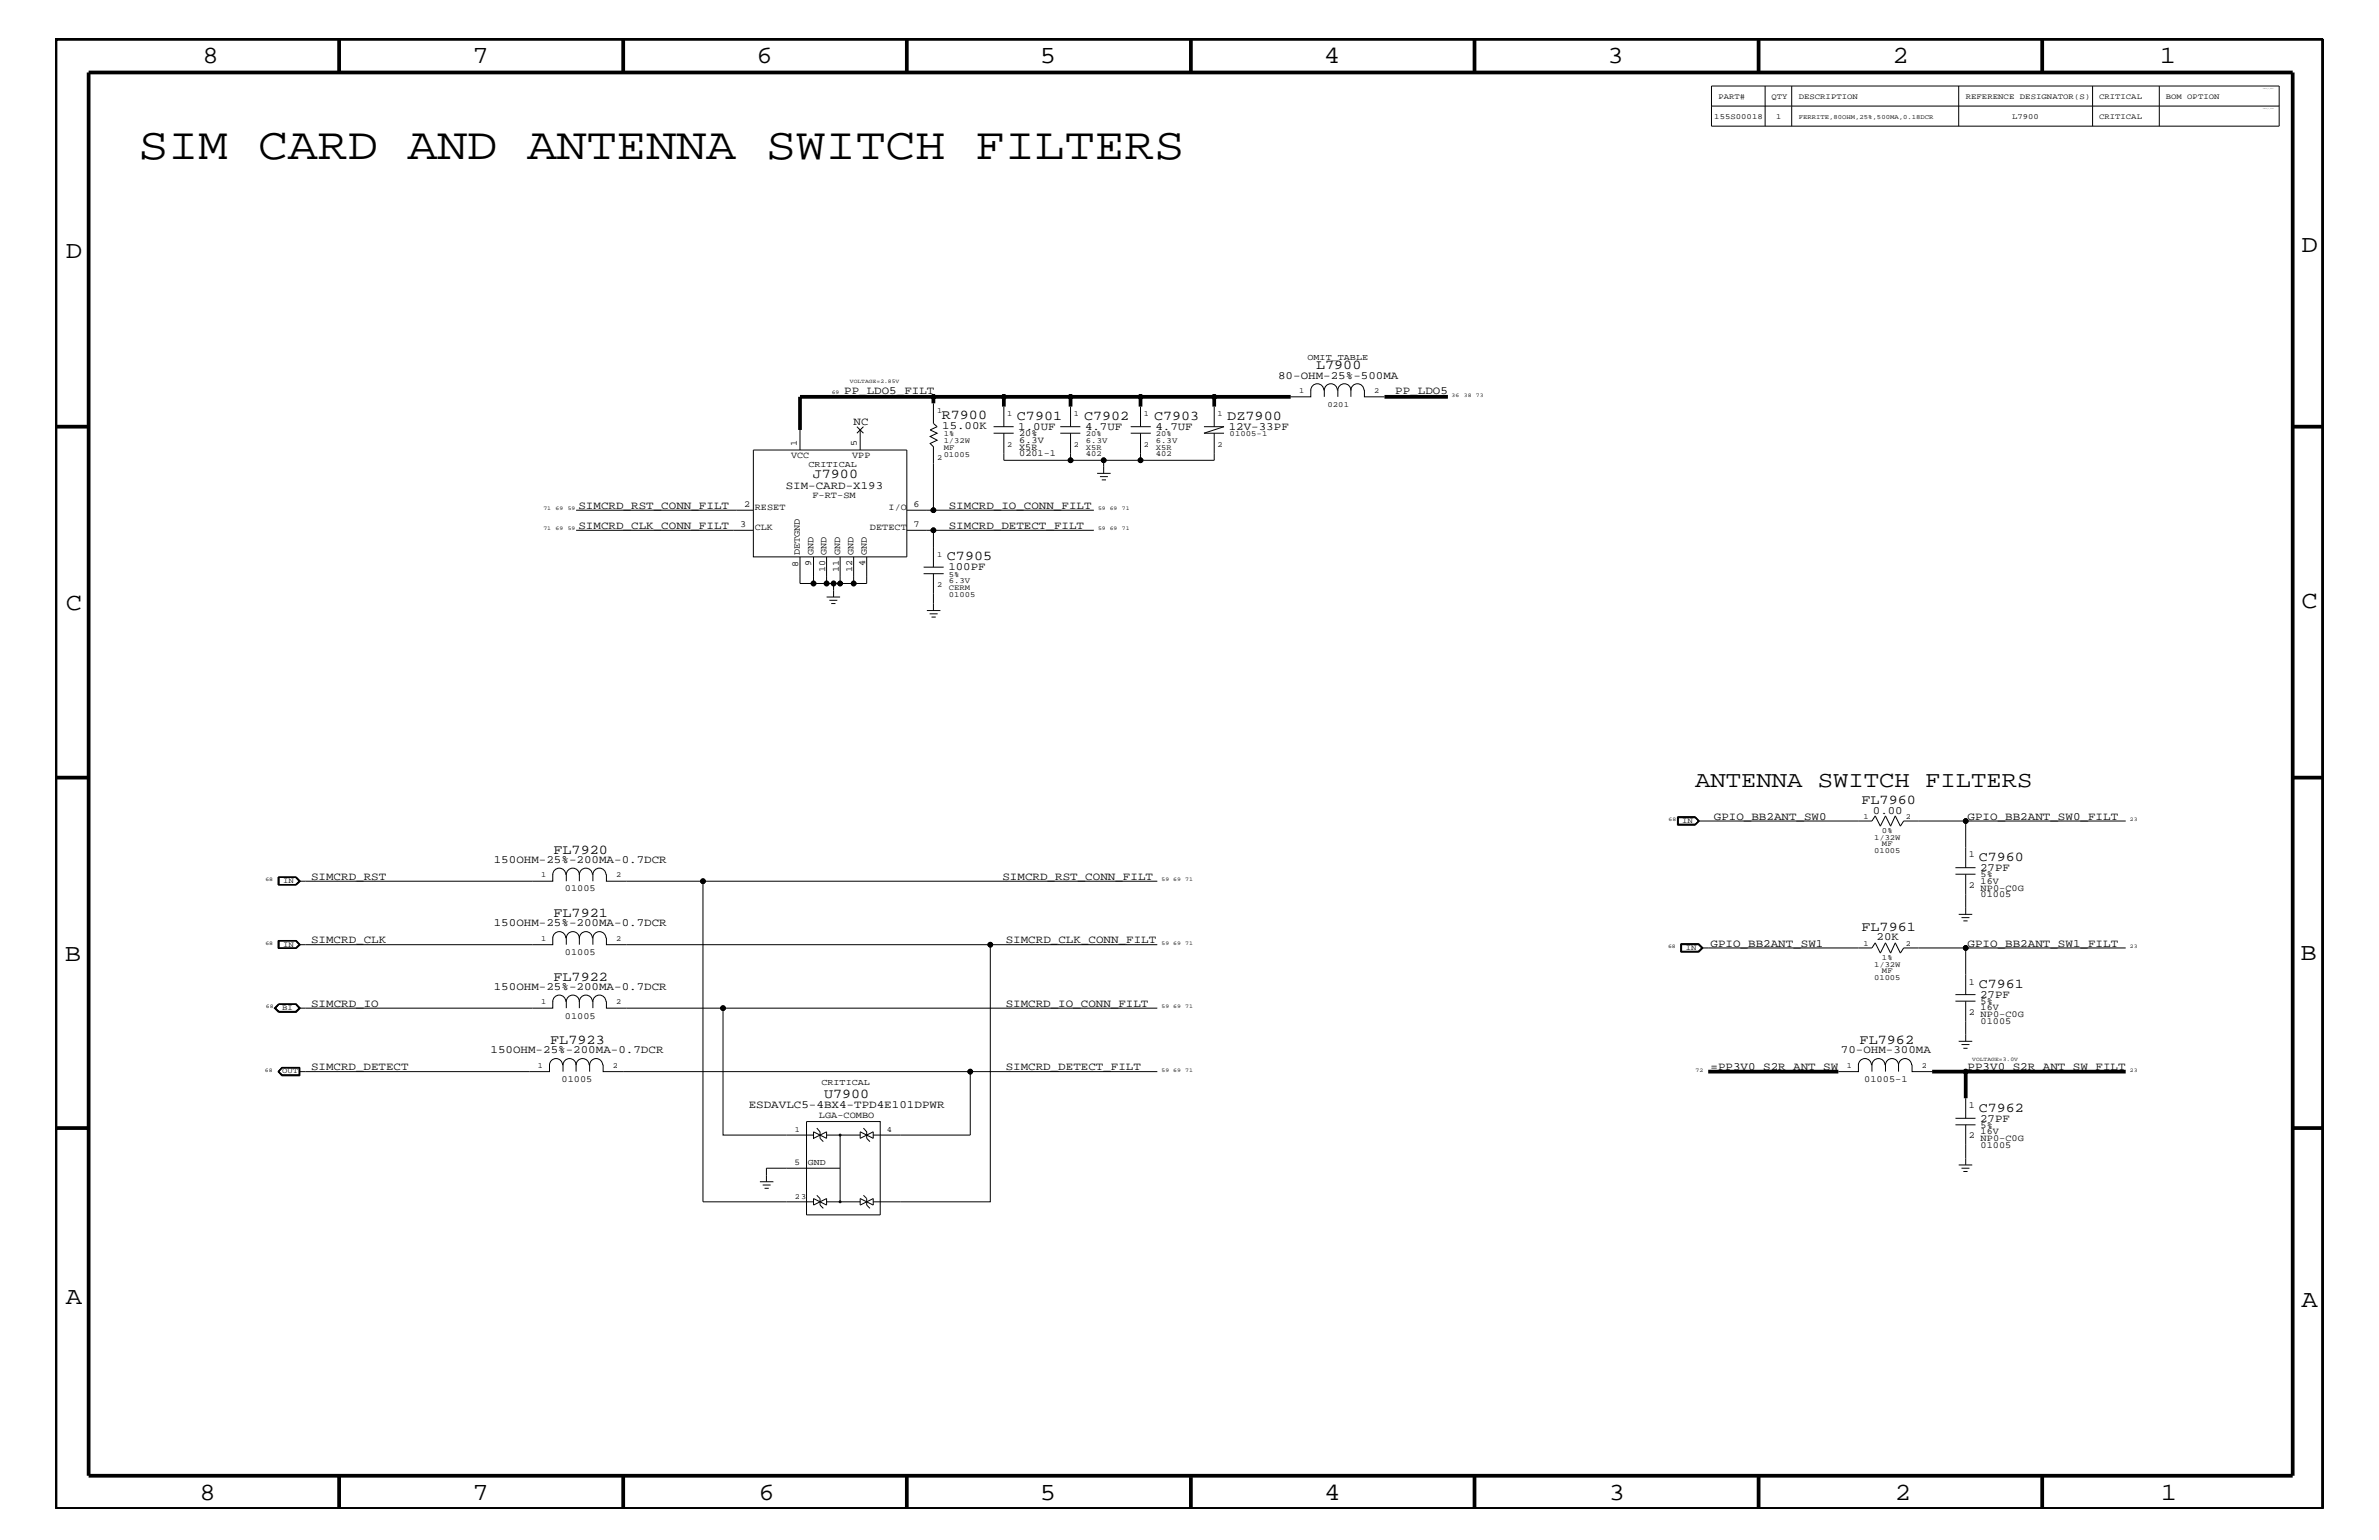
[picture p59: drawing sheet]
<svg xmlns="http://www.w3.org/2000/svg" width="432mm" height="279mm" viewBox="0 0 432 279" stroke-linecap="round" stroke-linejoin="round" font-family="sans-serif">
<defs><g id="words">
<text font-size="8.2" x="25.1" y="28.9">SIM CARD AND ANTENNA SWITCH FILTERS</text>
<g font-size="4.5">
<text x="36.7" y="11.5">8</text>
<text x="85.8" y="11.5">7</text>
<text x="137.3" y="11.5">6</text>
<text x="188.7" y="11.5">5</text>
<text x="240.3" y="11.5">4</text>
<text x="291.8" y="11.5">3</text>
<text x="343.5" y="11.5">2</text>
<text x="392" y="11.5">1</text>
<text x="11.9" y="46.8">D</text>
<text x="417.7" y="45.7">D</text>
<text x="11.9" y="110.6">C</text>
<text x="417.7" y="110.3">C</text>
<text x="11.8" y="174.3">B</text>
<text x="417.6" y="174.2">B</text>
<text x="11.9" y="236.7">A</text>
<text x="417.7" y="237.1">A</text>
<text x="36.2" y="272.1">8</text>
<text x="85.8" y="272.1">7</text>
<text x="137.7" y="272.1">6</text>
<text x="188.7" y="272.1">5</text>
<text x="240.4" y="272.1">4</text>
<text x="292" y="272.1">3</text>
<text x="343.9" y="272.1">2</text>
<text x="392.2" y="272.1">1</text>
</g>
<text font-size="4.1" x="307.7" y="142.9">ANTENNA SWITCH FILTERS</text>
<g font-size="2.5">
<text x="238.9" y="67">L7900</text>
<text x="170.9" y="76.1">R7900</text>
<text x="184.6" y="76.2">C7901</text>
<text x="196.8" y="76.2">C7902</text>
<text x="209.5" y="76.2">C7903</text>
<text x="222.8" y="76.2">DZ7900</text>
<text x="147.5" y="86.6">J7900</text>
<text x="171.9" y="101.6">C7905</text>
<text x="337.9" y="145.9">FL7960</text>
<text x="100.5" y="154.9">FL7920</text>
<text x="359.2" y="156.2">C7960</text>
<text x="100.5" y="166.4">FL7921</text>
<text x="337.9" y="168.9">FL7961</text>
<text x="100.5" y="177.9">FL7922</text>
<text x="359.2" y="179.3">C7961</text>
<text x="99.9" y="189.4">FL7923</text>
<text x="337.5" y="189.4">FL7962</text>
<text x="149.6" y="199.2">U7900</text>
<text x="359.2" y="201.7">C7962</text>
</g>
<g font-size="2">
<text x="153.2" y="71.4">PP_LDO5_FILT</text>
<text x="232" y="68.7">80-OHM-25%-500MA</text>
<text x="253.2" y="71.4">PP_LDO5</text>
<text x="154.9" y="77.1">NC</text>
<text x="171" y="77.9">15.00K</text>
<text x="184.8" y="78">1.0UF</text>
<text x="196.9" y="78">4.7UF</text>
<text x="209.7" y="78">4.7UF</text>
<text x="223" y="78">12V-33PF</text>
<text x="142.6" y="88.7">SIM-CARD-X193</text>
<text x="105" y="92.3">SIMCRD_RST_CONN_FILT</text>
<text x="105" y="96">SIMCRD_CLK_CONN_FILT</text>
<text x="172.2" y="92.3">SIMCRD_IO_CONN_FILT</text>
<text x="172.2" y="96">SIMCRD_DETECT_FILT</text>
<text x="172.1" y="103.5">100PF</text>
<text x="311.1" y="148.7">GPIO_BB2ANT_SW0</text>
<text x="339.9" y="147.6">0.00</text>
<text x="357.1" y="148.7">GPIO_BB2ANT_SW0_FILT</text>
<text x="56.5" y="159.6">SIMCRD_RST</text>
<text x="89.6" y="156.6">150OHM-25%-200MA-0.7DCR</text>
<text x="181.9" y="159.6">SIMCRD_RST_CONN_FILT</text>
<text x="359.4" y="158">27PF</text>
<text x="56.5" y="171.1">SIMCRD_CLK</text>
<text x="89.6" y="168.1">150OHM-25%-200MA-0.7DCR</text>
<text x="182.5" y="171.1">SIMCRD_CLK_CONN_FILT</text>
<text x="310.5" y="171.7">GPIO_BB2ANT_SW1</text>
<text x="340.6" y="170.6">20K</text>
<text x="357.1" y="171.7">GPIO_BB2ANT_SW1_FILT</text>
<text x="89.6" y="179.6">150OHM-25%-200MA-0.7DCR</text>
<text x="56.5" y="182.7">SIMCRD_IO</text>
<text x="182.5" y="182.7">SIMCRD_IO_CONN_FILT</text>
<text x="359.4" y="181">27PF</text>
<text x="89" y="191.1">150OHM-25%-200MA-0.7DCR</text>
<text x="334.1" y="191.1">70-OHM-300MA</text>
<text x="56.5" y="194.2">SIMCRD_DETECT</text>
<text x="182.5" y="194.2">SIMCRD_DETECT_FILT</text>
<text x="310.5" y="194.2">=PP3V0_S2R_ANT_SW</text>
<text x="357.1" y="194.2">PP3V0_S2R_ANT_SW_FILT</text>
<text x="135.9" y="201">ESDAVLC5-4BX4-TPD4E101DPWR</text>
<text x="359.4" y="203.5">27PF</text>
</g>
<g font-size="1.7">
<text x="143.6" y="83.1">VCC</text>
<text x="144.6" y="81" transform="rotate(-90 144.6 81)">1</text>
<text x="154.7" y="83.1">VPP</text>
<text x="155.5" y="81" transform="rotate(-90 155.5 81)">5</text>
<text x="185" y="82.7">0201-1</text>
<text x="185" y="81.6">X5R</text>
<text x="185" y="79.2">20%</text>
<text x="185" y="80.3">6.3V</text>
<text x="134.4" y="95.6">3</text>
<text x="135" y="92">2</text>
<text x="137" y="92.6">RESET</text>
<text x="147.4" y="90.3">F-RT-SM</text>
<text x="161.3" y="92.6">I/O</text>
<text x="165.8" y="95.6">7</text>
<text x="165.8" y="92">6</text>
<text x="137" y="96.2">CLK</text>
<text x="145.2" y="100.8" transform="rotate(-90 145.2 100.8)">DETGND</text>
<text x="147.7" y="100.8" transform="rotate(-90 147.7 100.8)">GND</text>
<text x="150" y="100.8" transform="rotate(-90 150 100.8)">GND</text>
<text x="152.5" y="100.8" transform="rotate(-90 152.5 100.8)">GND</text>
<text x="154.9" y="100.8" transform="rotate(-90 154.9 100.8)">GND</text>
<text x="157.3" y="100.8" transform="rotate(-90 157.3 100.8)">GND</text>
<text x="157.9" y="96.2">DETECT</text>
<text x="144.9" y="102.8" transform="rotate(-90 144.9 102.8)">8</text>
<text x="147.2" y="102.7" transform="rotate(-90 147.2 102.7)">9</text>
<text x="149.8" y="103.8" transform="rotate(-90 149.8 103.8)">10</text>
<text x="152.2" y="103.8" transform="rotate(-90 152.2 103.8)">11</text>
<text x="154.7" y="103.8" transform="rotate(-90 154.7 103.8)">12</text>
<text x="157.1" y="102.7" transform="rotate(-90 157.1 102.7)">4</text>
<text x="357.4" y="155.6">1</text>
<text x="102.5" y="161.7">01005</text>
<text x="357.4" y="161.1">2</text>
<text x="359.5" y="161.6">NP0-C0G</text>
<text x="359.5" y="159.2">5%</text>
<text x="359.5" y="160.3">16V</text>
<text x="359.5" y="162.8">01005</text>
<text x="102.5" y="173.3">01005</text>
<text x="357.4" y="178.7">1</text>
<text x="102.5" y="184.9">01005</text>
<text x="357.4" y="184.1">2</text>
<text x="359.5" y="185.8">01005</text>
<text x="359.5" y="184.6">NP0-C0G</text>
<text x="359.5" y="183.3">16V</text>
<text x="359.5" y="182.2">5%</text>
<text x="101.9" y="196.4">01005</text>
<text x="338.4" y="196.4">01005-1</text>
<text x="148.6" y="202.9">LGA-COMBO</text>
<text x="357.4" y="201">1</text>
<text x="357.4" y="206.5">2</text>
<text x="359.5" y="208.2">01005</text>
<text x="359.5" y="207">NP0-C0G</text>
<text x="359.5" y="205.8">16V</text>
<text x="359.5" y="204.7">5%</text>
</g>
<g font-size="1.6">
<text x="237.3" y="65.3">OMIT_TABLE</text>
<text x="146.7" y="84.7">CRITICAL</text>
<text x="149.1" y="196.8">CRITICAL</text>
<text x="144.2" y="211.4">5</text>
<text x="146.6" y="211.4">GND</text>
</g>
<g font-size="1.4">
<text x="311.9" y="18">PART#</text>
<text x="321.6" y="18">QTY</text>
<text x="326.5" y="18">DESCRIPTION</text>
<text x="356.8" y="18">REFERENCE DESIGNATOR(S)</text>
<text x="381" y="18">CRITICAL</text>
<text x="393.1" y="18">BOM OPTION</text>
<text x="311.2" y="21.6">155S00018</text>
<text x="322.4" y="21.6">1</text>
<text x="365.2" y="21.6">L7900</text>
<text x="381" y="21.6">CRITICAL</text>
<text x="235.8" y="71.3">1</text>
<text x="249.4" y="71.3">2</text>
<text x="170.1" y="75">1</text>
<text x="182.8" y="75.6">1</text>
<text x="194.9" y="75.6">1</text>
<text x="207.6" y="75.6">1</text>
<text x="221" y="75.6">1</text>
<text x="241" y="73.9">0201</text>
<text x="170.1" y="83.5">2</text>
<text x="171.3" y="81.6">MF</text>
<text x="171.3" y="79.2">1%</text>
<text x="171.3" y="82.8">01005</text>
<text x="171.3" y="80.5">1/32W</text>
<text x="182.8" y="81.1">2</text>
<text x="194.9" y="81.1">2</text>
<text x="197.1" y="82.7">402</text>
<text x="197.1" y="79.2">20%</text>
<text x="197.1" y="81.6">X5R</text>
<text x="197.1" y="80.3">6.3V</text>
<text x="207.6" y="81.1">2</text>
<text x="209.8" y="81.6">X5R</text>
<text x="209.8" y="82.7">402</text>
<text x="209.8" y="79.2">20%</text>
<text x="209.8" y="80.3">6.3V</text>
<text x="221" y="81.1">2</text>
<text x="223.2" y="79.1">01005-1</text>
<text x="170.1" y="101">1</text>
<text x="170.1" y="106.5">2</text>
<text x="172.2" y="104.7">5%</text>
<text x="172.2" y="107">CERM</text>
<text x="172.2" y="105.8">6.3V</text>
<text x="172.2" y="108.2">01005</text>
<text x="305.3" y="149.3">IN</text>
<text x="338.2" y="148.5">1</text>
<text x="345.9" y="148.5">2</text>
<text x="340.1" y="152.3">1/32W</text>
<text x="340.1" y="154.7">01005</text>
<text x="341.6" y="153.5">MF</text>
<text x="341.6" y="151.1">0%</text>
<text x="51.4" y="160.2">IN</text>
<text x="98.2" y="159.2">1</text>
<text x="111.8" y="159.2">2</text>
<text x="51.4" y="171.7">IN</text>
<text x="98.2" y="170.7">1</text>
<text x="111.8" y="170.7">2</text>
<text x="306" y="172.3">IN</text>
<text x="338.2" y="171.6">1</text>
<text x="345.9" y="171.6">2</text>
<text x="340.1" y="175.4">1/32W</text>
<text x="340.1" y="177.7">01005</text>
<text x="341.6" y="176.6">MF</text>
<text x="341.6" y="174.2">1%</text>
<text x="51.2" y="183.2">BI</text>
<text x="98.2" y="182.2">1</text>
<text x="111.8" y="182.2">2</text>
<text x="51.2" y="194.8">OUT</text>
<text x="97.6" y="193.7">1</text>
<text x="111.3" y="193.7">2</text>
<text x="335.2" y="193.7">1</text>
<text x="348.8" y="193.7">2</text>
<text x="144.3" y="205.3">1</text>
<text x="161" y="205.3">4</text>
<text x="144.3" y="217.5">23</text>
</g>
<text font-size="1.2" x="326.5" y="21.6">FERRITE,80OHM,25%,500MA,0.18DCR</text>
<g font-size="1">
<text x="151" y="71.4">69</text>
<text x="154.3" y="69.5">VOLTAGE=2.85V</text>
<text x="263.5" y="72">36</text>
<text x="265.7" y="72">38</text>
<text x="267.9" y="72">73</text>
<text x="98.6" y="92.6">71</text>
<text x="100.8" y="92.6">69</text>
<text x="103" y="92.6">59</text>
<text x="199.3" y="92.6">59 69</text>
<text x="203.6" y="92.6">71</text>
<text x="98.6" y="96.2">71</text>
<text x="100.8" y="96.2">69</text>
<text x="103" y="96.2">59</text>
<text x="199.3" y="96.2">59 69</text>
<text x="203.6" y="96.2">71</text>
<text x="302.9" y="149">68</text>
<text x="386.6" y="149">23</text>
<text x="48.2" y="159.9">68</text>
<text x="210.8" y="159.9">59 69</text>
<text x="215.1" y="159.9">71</text>
<text x="48.2" y="171.4">68</text>
<text x="210.8" y="171.4">59 69</text>
<text x="215.1" y="171.4">71</text>
<text x="302.8" y="172">68</text>
<text x="386.6" y="172">23</text>
<text x="48.3" y="182.9">68</text>
<text x="210.8" y="182.9">59 69</text>
<text x="215.1" y="182.9">71</text>
<text x="48.1" y="194.4">68</text>
<text x="210.8" y="194.4">59 69</text>
<text x="215.1" y="194.4">71</text>
<text x="307.8" y="194.4">72</text>
<text x="358" y="192.6">VOLTAGE=3.0V</text>
<text x="386.6" y="194.4">23</text>
</g>
</g></defs>
<g fill="none" stroke="#000" stroke-width=".18">
<path d="M310.6 15.6h103.1v7.3h-103.1zM310.6 19.2h103.1M320.4 15.6v7.3M325.2 15.6v7.3M355.5 15.6v7.3M379.8 15.6v7.3M391.9 15.6v7.3M145.2 78v3.6M155.5 77.4l1.2 1.2M156.1 78v3.6M156.7 77.4l-1.2 1.2M169.4 73.2v3.6l.7 .6-1.3 .6 1.3 .6-1.3 .6 1.3 .7-1.3 .6 .6 .6v11.5"/>
<path d="M180.3 78.6h3.7M180.3 77.4h3.7M182.2 73.8v3.6M182.2 78.6v4.9h12.1M192.4 78.6h3.7M192.4 77.4h3.7M194.3 78.6v4.9h12.7M194.3 73.8v3.6M205.2 78.6h3.7M205.2 77.4h3.7M207 78.6v4.9h13.4v-4.9M207 73.8v3.6"/>
<path d="M218.5 77.4h3.7l-3.7 1.2h3.7M220.4 73.8v3.6M237.9 70.7v1.3h-3.6M237.9 70.8a1.19 1.19 0 0 1 1.2-1.2 1.19 1.19 0 0 1 1.2 1.2M240.4 70.8a1.19 1.19 0 0 1 1.2-1.2 1.19 1.19 0 0 1 1.1 1.2M240.4 70.7v1.3M242.8 70.8a1.19 1.19 0 0 1 1.2-1.2 1.19 1.19 0 0 1 1.2 1.2 1.19 1.19 0 0 1 1.2-1.2 1.19 1.19 0 0 1 1.2 1.2M242.8 70.7v1.3M245.2 70.7v1.3M247.7 70.7v1.3h3.6M104.6 92.6h32.1M104.6 96.2h32.1"/>
<path d="M136.7 81.6h27.9v19.4h-27.9zM164.6 92.6h33.9M164.6 96.2h4.8M198.5 96.2h-29.1v6.7M199.1 85.9h2.5M199.6 86.5h1.5M200 87.1h.7M200.3 83.5v2.4M145.2 101v4.9h12.1v-4.9M147.7 101v4.9M150 101v4.9M150 108.3h2.5"/>
<path d="M150.5 108.9h1.5M150.9 109.5h.7M151.3 105.9v2.4M152.5 101v4.9M154.9 101v4.9M167.6 104.1h3.7M167.6 102.9h3.7M168.2 110.8h2.5M168.7 111.4h1.5M169.1 112h.7M169.4 104.1v6.7M50.5 159.1v1.5"/>
<path d="M53.7 159.2h-3.1v1.3h3.1M53.7 159.2l.7 .7-.7 .6M53.7 159.2l.6 .7M53.8 159.1h-3.3v1.5h3.3M53.8 159.1l.7 .8-.7 .7M53.8 159.1l.6 .8-.6 .7M54.3 159.9l-.6 .6M100.3 158.6v1.3h-46M100.3 158.7a1.19 1.19 0 0 1 1.2-1.2 1.19 1.19 0 0 1 1.2 1.2M102.8 158.7a1.19 1.19 0 0 1 1.2-1.2 1.19 1.19 0 0 1 1.2 1.2 1.19 1.19 0 0 1 1.1-1.2 1.19 1.19 0 0 1 1.2 1.2M102.8 158.6v1.3M105.2 158.6v1.3"/>
<path d="M107.6 158.7a1.19 1.19 0 0 1 1.2-1.2 1.19 1.19 0 0 1 1.2 1.2M107.6 158.6v1.3M110.1 158.6v1.3h100M127.6 159.9v58.1h20.1M304.5 148.2h3.2l.7 .8-.7 .7h-3.2zM304.5 149.5h3.2M304.5 148.2v1.4h3.2l.7-.6M304.5 148.3h3.2l.7 .7M307.7 148.2l.7 .8M308.3 149l-.6 .5M308.3 149l-.6-.6h-3.1v1.1M308.3 149h31.5l.6-1 .9 1.9 .9-1.9 1 1.9 .8-1.9 .9 1.9 .6-.9h11.3"/>
<path d="M308.4 149l-.7 .5M354.9 158.6h3.7M354.9 157.4h3.7M356.8 158.6v7.3M385.8 149h-29v8.4M50.5 170.6v1.5M53.7 170.7h-3.1v1.3h3.1M53.7 170.7l.7 .7-.7 .6M53.7 170.7l.6 .7M53.8 170.6h-3.3v1.5h3.3M53.8 170.6l.7 .8-.7 .7M53.8 170.6l.6 .8-.6 .7"/>
<path d="M54.3 171.4l-.6 .6M100.3 170.1v1.3h-46M100.3 170.2a1.19 1.19 0 0 1 1.2-1.2 1.19 1.19 0 0 1 1.2 1.2M102.8 170.2a1.19 1.19 0 0 1 1.2-1.2 1.19 1.19 0 0 1 1.2 1.2 1.19 1.19 0 0 1 1.1-1.2 1.19 1.19 0 0 1 1.2 1.2M102.8 170.1v1.3M105.2 170.1v1.3M107.6 170.2a1.19 1.19 0 0 1 1.2-1.2 1.19 1.19 0 0 1 1.2 1.2M107.6 170.1v1.3M110.1 170.1v1.3h69.6M210.1 171.4h-30.4v46.6h-21.2M305.1 171.2h3.3l.7 .8-.7 .7h-3.3zM305.1 171.3h3.2l.6 .7-.6 .7"/>
<path d="M305.1 171.2v1.5h3.2M305.2 171.4h3.1l.6 .6-.6 .6h-3.1zM308.3 171.2l.7 .8-.7 .7M308.9 172h30.9l.6-.9 .9 1.8 .9-1.8 1 1.8 .8-1.8 .9 1.8 .6-.9h40.3M355.5 165.9h2.5M356 166.5h1.5M356.4 167.1h.7M356.8 172v8.5M49.8 182.9l.7-.8h3.3l.7 .8-.7 .8h-3.3zM50.6 182.2h3.1l.7 .7-.7 .6h-3.1M50.6 182.1h3.2l.6 .8-.6 .7h-3.2l-.7-.7zM50.6 182.2l-.6 .7 .6 .6"/>
<path d="M51.1 193.7h3.3v1.5h-3.3l-.6-.8zM51.2 193.7l-.6 .7 .6 .6M51.2 193.7l-.7 .7M51.2 193.7l-.7 .7 .7 .6M51.2 195h3.2M51.2 193.7h3.2M54.3 182.9l-.6 .6h-3.1M54.3 193.7v1.3M54.4 193.7v1.4h-3.2l-.7-.7M99.7 193.2v1.2h-45.4M99.7 193.2a1.19 1.19 0 0 1 1.2-1.1 1.19 1.19 0 0 1 1.2 1.1M100.3 181.6v1.3h-46l-.6-.7h-3.1"/>
<path d="M100.3 181.7a1.19 1.19 0 0 1 1.2-1.2 1.19 1.19 0 0 1 1.2 1.2M102.2 193.2a1.19 1.19 0 0 1 1.2-1.1 1.19 1.19 0 0 1 1.2 1.1 1.19 1.19 0 0 1 1.1-1.1 1.19 1.19 0 0 1 1.2 1.1M102.2 193.2v1.2M102.8 181.7a1.19 1.19 0 0 1 1.2-1.2 1.19 1.19 0 0 1 1.2 1.2 1.19 1.19 0 0 1 1.1-1.2 1.19 1.19 0 0 1 1.2 1.2M102.8 181.6v1.3M104.6 193.2v1.2M105.2 181.6v1.3M107 193.2a1.19 1.19 0 0 1 1.2-1.1 1.19 1.19 0 0 1 1.2 1.1M107 193.2v1.2M107.6 181.7a1.19 1.19 0 0 1 1.2-1.2 1.19 1.19 0 0 1 1.2 1.2M107.6 181.6v1.3M109.5 193.2v1.2h66.6"/>
<path d="M110.1 181.6v1.3h21.1M210.1 182.9h-78.9v23h16.5M210.1 194.4h-34v11.5h-17.6M337.3 193.2v1.2h-3.6M337.3 193.2a1.19 1.19 0 0 1 1.2-1.1 1.19 1.19 0 0 1 1.2 1.1M339.8 193.2a1.19 1.19 0 0 1 1.2-1.1 1.19 1.19 0 0 1 1.1 1.1M339.8 193.2v1.2M342.2 193.2a1.19 1.19 0 0 1 1.2-1.1 1.19 1.19 0 0 1 1.2 1.1 1.19 1.19 0 0 1 1.2-1.1 1.19 1.19 0 0 1 1.2 1.1M342.2 193.2v1.2M344.6 193.2v1.2M347 193.2v1.2h3.7M354.9 181.6h3.7"/>
<path d="M354.9 180.5h3.7M355.5 188.9h2.5M356 189.5h1.5M356.4 190.2h.7M356.8 181.6v7.3M356.8 199.2v3.7M137.9 214.4h2.5M138.4 215h1.5M138.8 215.6h.7M146.4 203.5h13.4v16.9h-13.4zM147.7 205.3v1.2l2.3-1.2v1.2zM147.7 217.5v1.1l2.3-1.1v1.1z"/>
<path d="M148.3 204.7l.5 .6v1.2l.6 .6M148.3 216.9l.5 .6v1.1l.6 .6M150 205.9h6.1M150 218h6.1M152.5 211.9h-13.4v2.5M152.5 205.9v12.1M156.1 205.3v1.2l2.4-1.2v1.2zM156.1 217.5v1.1l2.4-1.1v1.1zM156.7 204.7l.6 .6v1.2l.6 .6M156.7 216.9l.6 .6v1.1l.6 .6M354.9 204.1h3.7M354.9 202.9h3.7"/>
<path d="M355.5 211.4h2.5M356 211.9h1.5M356.4 212.5h.7M356.8 204.1v7.3"/>
<circle cx="169.4" cy="72" r=".42"/>
<circle cx="182.2" cy="72" r=".42"/>
<circle cx="194.3" cy="72" r=".42"/>
<circle cx="207" cy="72" r=".42"/>
<circle cx="220.4" cy="72" r=".42"/>
<circle cx="169.4" cy="96.2" r=".42"/>
<circle cx="169.4" cy="92.6" r=".42"/>
<circle cx="194.3" cy="83.5" r=".42"/>
<circle cx="200.3" cy="83.5" r=".42"/>
<circle cx="207" cy="83.5" r=".42"/>
<circle cx="147.7" cy="105.9" r=".42"/>
<circle cx="150" cy="105.9" r=".42"/>
<circle cx="151.3" cy="105.9" r=".42"/>
<circle cx="152.5" cy="105.9" r=".42"/>
<circle cx="154.9" cy="105.9" r=".42"/>
<circle cx="127.6" cy="159.9" r=".42"/>
<circle cx="356.8" cy="149" r=".42"/>
<circle cx="179.7" cy="171.4" r=".42"/>
<circle cx="356.8" cy="172" r=".42"/>
<circle cx="131.2" cy="182.9" r=".42"/>
<circle cx="176.1" cy="194.4" r=".42"/>
<circle cx="356.8" cy="194.4" r=".42"/>
<circle cx="152.5" cy="218" r=".17"/>
<circle cx="152.5" cy="205.9" r=".17"/>
</g>
<g fill="none" stroke="#000" stroke-width=".68" stroke-linecap="butt">
<path d="M10.1 7.1h411.5v266.7h-411.5zM16.1 13.2h400v254.5h-400zM61.6 7.1v6.1M113.1 7.1v6.1M164.6 7.1v6.1M216.2 7.1v6.1M267.6 7.1v6.1M319.2 7.1v6.1M370.7 7.1v6.1M10.1 77.4h6M169.4 72h-24.2v6M182.2 72h-12.8v1.2"/>
<path d="M194.3 72h-12.1v1.8M207 72h-12.7v1.8M220.4 72h-13.4v1.8M234.3 72h-13.9v1.8M251.3 72h11.5M416.1 77.4h5.5M10.1 141.1h6M416.1 141.1h5.5M310 194.4h23.7M350.7 194.4h6.1v4.8M356.8 194.4h29M10.1 204.7h6"/>
<path d="M416.1 204.7h5.5M61.6 267.7v6.1M113.1 267.7v6.1M164.6 267.7v6.1M216.2 268v5.8M267.6 267.7v6.1M319.2 267.7v6.1M370.7 267.7v6.1"/>
</g>
<g fill="#000">
<circle cx="169.4" cy="72" r=".42"/>
<circle cx="182.2" cy="72" r=".42"/>
<circle cx="194.3" cy="72" r=".42"/>
<circle cx="207" cy="72" r=".42"/>
<circle cx="220.4" cy="72" r=".42"/>
<circle cx="169.4" cy="96.2" r=".42"/>
<circle cx="169.4" cy="92.6" r=".42"/>
<circle cx="194.3" cy="83.5" r=".42"/>
<circle cx="200.3" cy="83.5" r=".42"/>
<circle cx="207" cy="83.5" r=".42"/>
<circle cx="147.7" cy="105.9" r=".42"/>
<circle cx="150" cy="105.9" r=".42"/>
<circle cx="151.3" cy="105.9" r=".42"/>
<circle cx="152.5" cy="105.9" r=".42"/>
<circle cx="154.9" cy="105.9" r=".42"/>
<circle cx="127.6" cy="159.9" r=".42"/>
<circle cx="356.8" cy="149" r=".42"/>
<circle cx="179.7" cy="171.4" r=".42"/>
<circle cx="356.8" cy="172" r=".42"/>
<circle cx="131.2" cy="182.9" r=".42"/>
<circle cx="176.1" cy="194.4" r=".42"/>
<circle cx="356.8" cy="194.4" r=".42"/>
</g>
<use href="#words"/>
</svg>
